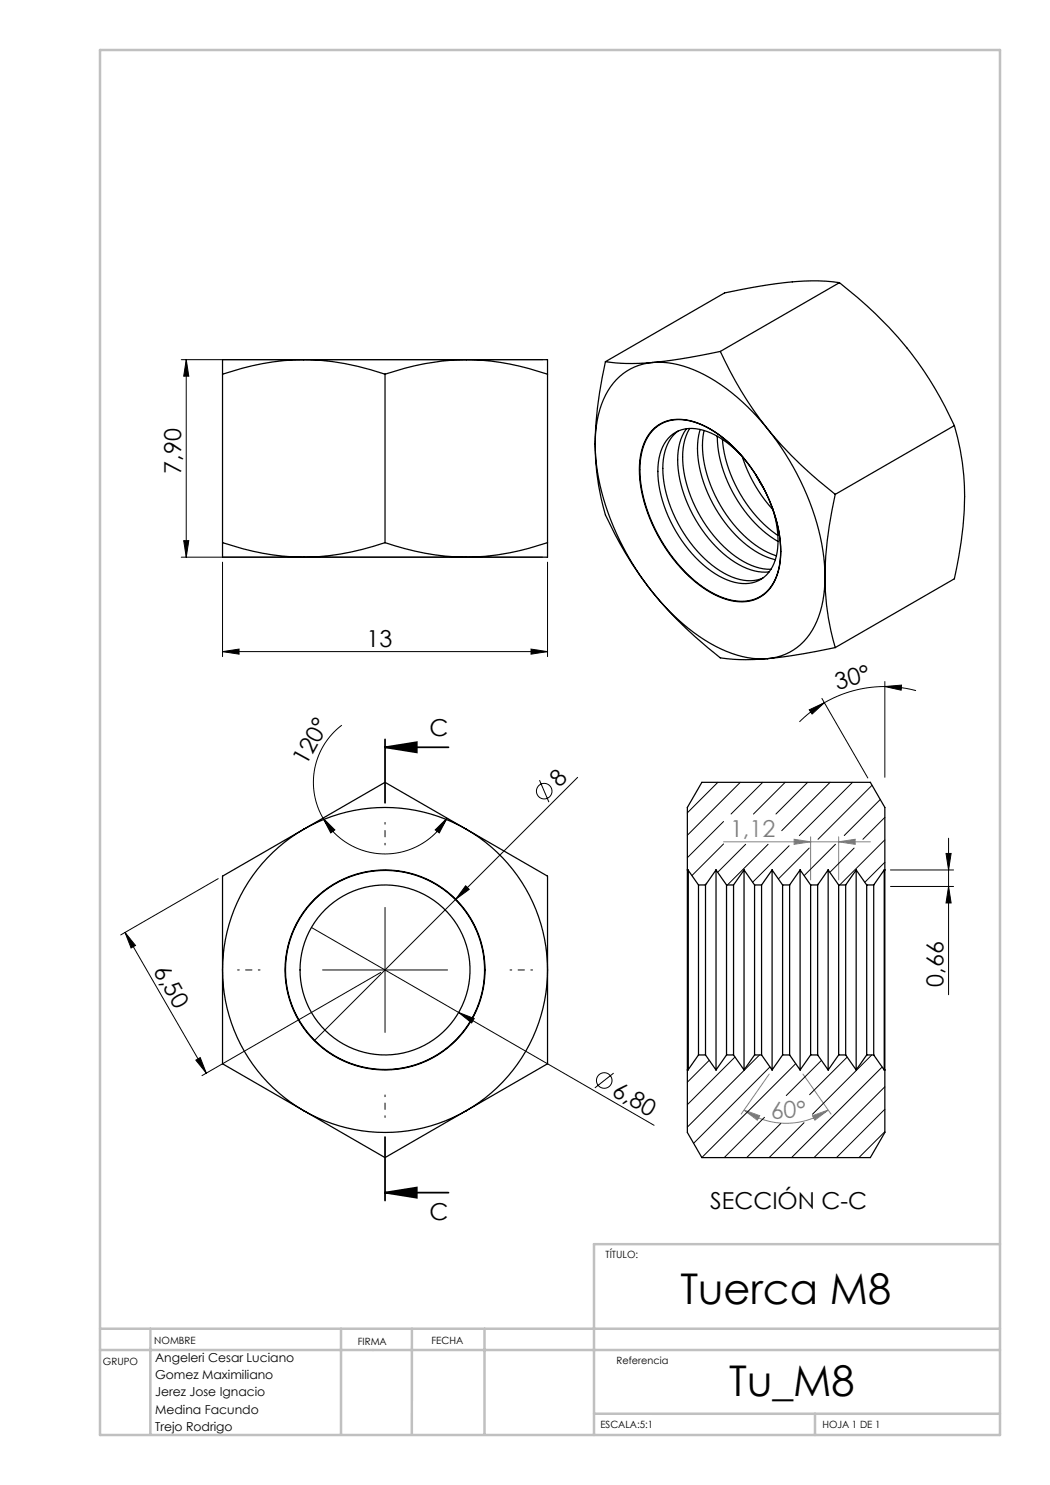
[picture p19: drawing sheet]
<svg xmlns="http://www.w3.org/2000/svg" width="210mm" height="297mm" viewBox="0 0 210 297" stroke-linecap="round" stroke-linejoin="round" font-family="sans-serif">
<defs><g id="words">
<g font-size="8.5">
<text x="136.1" y="260.8">Tuerca M8</text>
<text x="145.9" y="279.3">Tu_M8</text>
</g>
<g font-size="4.7">
<text x="36.2" y="94.8" transform="rotate(-90 36.2 94.8)">7,90</text>
<text x="73.3" y="129.3">13</text>
<text x="167.4" y="137.9" transform="rotate(-14 167.4 137.9)">30°</text>
<text x="85.9" y="147.1">C</text>
<text x="61.3" y="153.3" transform="rotate(-61 61.3 153.3)">120°</text>
<text x="111.9" y="157.7" transform="rotate(-45 111.9 157.7)">8</text>
<text x="30.6" y="194.1" transform="rotate(60 30.6 194.1)">6,50</text>
<text x="188.7" y="197.4" transform="rotate(-90 188.7 197.4)">0,66</text>
<text x="122.2" y="218.9" transform="rotate(30 122.2 218.9)">6,80</text>
<text x="85.9" y="243.9">C</text>
<text x="142.1" y="241.8">SECCIÓN C-C</text>
</g>
<g font-size="4.7" fill="#808080">
<text x="146" y="167.3">1,12</text>
<text x="154.2" y="223.8" transform="rotate(-2 154.2 223.8)">60°</text>
</g>
<g font-size="2.5">
<text x="31" y="272.3">Angeleri Cesar Luciano</text>
<text x="31" y="275.8">Gomez Maximiliano</text>
<text x="31" y="279.3">Jerez Jose Ignacio</text>
<text x="31" y="282.8">Medina Facundo</text>
<text x="31" y="286.2">Trejo Rodrigo</text>
</g>
<g font-size="2">
<text x="121.1" y="251.5">TÍTULO:</text>
<text x="30.9" y="268.8">NOMBRE</text>
<text x="71.6" y="269">FIRMA</text>
<text x="86.3" y="268.7">FECHA</text>
<text x="20.6" y="273">GRUPO</text>
<text x="123.3" y="272.9">Referencia</text>
<text x="120.1" y="285.6">ESCALA:5:1</text>
<text x="164.5" y="285.6">HOJA 1 DE 1</text>
</g>
</g></defs>
<g fill="none" stroke="#000" stroke-width=".2">
<path d="M36.2 71.9h72.3M37.2 71.9v39.5M37.2 71.9l.6 3.3h-1.1zM36.2 111.4h72.3M36.7 108.1h1.1l-.6 3.3zM44.5 112.4v18.9M109.5 112.4v18.9M44.5 130.3l3.3-.5v1zM44.5 130.3h65M106.2 129.8l3.3 .5-3.3 .5zM164.4 139.7l9.2 15.9M177 137.3l3.3-.3-.1 1z"/>
<path d="M177 137.3a24.2 24.2 0 0 0-12.1 3.2M177 137.3a24.2 24.2 0 0 1 6.2 .8M177 136.3v19.2M68.4 145a14.3 14.3 0 0 0-3.8 18.6M107.9 156l1.9 4.4M115.5 155.5l-52.6 52.6M161.9 142l3-1.5-2.5 2.3zM164.9 140.5a24.2 24.2 0 0 0-5 3.9M43.6 175.7l-19.5 11.3M64.6 163.6l2.4 2.4-.8 .6zM64.6 163.6a14.3 14.3 0 0 0 24.8 0M87 166l2.4-2.4-1.5 3z"/>
<path d="M93.1 177.2l.7 .7-2.7 2zM178.1 174h12.6M178.1 177.3h12.6M189.2 170.7h1l-.5 3.3zM189.7 177.3l.5 3.3h-1zM189.7 167.6v31.3M25 186.5l2.1 2.6-.9 .5zM25 186.5l16.3 28.1M62.3 185.5l29.4 17M64.5 194h25M76.1 194.5l-35.7 20.6M77 181.5v25"/>
<path d="M39.2 212l.8-.5 1.3 3.1zM91.7 202.5l3.1 1.2-.5 .9zM91.7 202.5l39.1 22.6M122.7 214.6l-3.7 3"/>
<circle cx="108.8" cy="158.2" r="1.56"/>
<circle cx="120.8" cy="216.1" r="1.56"/>
</g>
<path d="M77 149.5l6.4-1.1v2.1zM77 149.5h12.7M77 147.9v12.7M77 238.5l6.4-1v2zM77 227.4v12.7M77 238.5h12.7" fill="none" stroke="#000" stroke-width=".35"/>
<path d="M144.7 168.4h29.4M158.8 167.9l3.3 .5-3.3 .5zM162.1 167.4v8.6M167.7 168.4l3.3-.5v1zM167.7 167.4v8.6M153.8 214.8l-5.6 8M160.6 214.8l5.6 8M148.8 222l3.1 1.1-.4 .9zM148.8 222a14.7 14.7 0 0 0 16.8 0M162.5 223.1l3.1-1.1-2.6 2z" fill="none" stroke="#808080" stroke-width=".2"/>
<path d="M77 169v-4.5M52 194h-4.5M102 194h4.5M77 219v4.5" fill="none" stroke="#000" stroke-width=".2" stroke-dasharray="15.2 1.3 1.3 1.3" stroke-dashoffset="14.9"/>
<path d="M20 10h180v277h-180zM200 248.8h-81.2v38.2M20 265.8h180M20 270h180M30.1 265.8v21.1M68.2 265.8v21.1M82.4 265.8v21.1M96.9 265.8v21.1M118.8 282.8h81.2M163 282.8v4.2" fill="none" stroke="#c0c0c0" stroke-width=".5"/>
<g fill="#000">
<path d="M93.1 177.2l.7 .7-2.7 2zM91.7 202.5l3.1 1.2-.5 .9z"/>
<path d="M36.7 108.1h1.1l-.6 3.3zM37.2 71.9l.6 3.3h-1.1z"/>
<path d="M44.5 130.3l3.3-.5v1zM106.2 129.8l3.3 .5-3.3 .5z"/>
<path d="M177 137.3l3.3-.3-.1 1zM161.9 142l3-1.5-2.5 2.3z"/>
<path d="M77 149.5l6.4-1.1v2.1zM77 238.5l6.4-1v2z"/>
<path d="M64.6 163.6l2.4 2.4-.8 .6zM87 166l2.4-2.4-1.5 3z"/>
<path d="M189.2 170.7h1l-.5 3.3zM189.7 177.3l.5 3.3h-1z"/>
<path d="M39.2 212l.8-.5 1.3 3.1zM25 186.5l2.1 2.6-.9 .5z"/>
</g>
<g fill="#808080">
<path d="M158.8 167.9l3.3 .5-3.3 .5zM167.7 168.4l3.3-.5v1z"/>
<path d="M148.8 222l3.1 1.1-.4 .9zM162.5 223.1l3.1-1.1-2.6 2z"/>
</g>
<g fill="none" stroke="#000" stroke-width=".25">
<path d="M167.9 56.5a72.8 72.8 0 0 1 23 28.6M167.9 56.5a55 55 0 0 0-17.6 1l-5.4 1.1-23.8 13.7M167.9 56.5l-23.8 13.8M44.5 74.8v33.7M60.8 71.9h32.5M60.8 71.9a49.5 49.5 0 0 1 16.2 2.9M60.8 71.9a49.7 49.7 0 0 0-16.3 2.9M60.8 71.9h-16.3v2.9M77 74.8v33.7M93.3 71.9a50.9 50.9 0 0 0-16.3 2.9M93.3 71.9a50 50 0 0 1 16.2 2.9M93.3 71.9h16.2v2.9"/>
<path d="M109.5 74.8v33.7M121.1 72.3l4.1 .4 5.3-.2M121.1 72.3a76.6 76.6 0 0 0-2.1 16.5M130.5 72.5a11.7 11.7 0 0 0-10.2 8.4l-.9 3.2-.3 2.3-.1 2.4M130.5 72.5a21.3 21.3 0 0 1 13.7 4.5 44.2 44.2 0 0 1 9.3 8.8M144.1 70.3a73.8 73.8 0 0 0 9.4 15.5M144.1 70.3a115.5 115.5 0 0 1-13.6 2.2M119 88.8a49.3 49.3 0 0 0 9.7 27.2l1.8 2.5M119 88.8a49.4 49.4 0 0 0 2.1 14.2 74.1 74.1 0 0 0 9.4 15.5M130.4 86.1a7.7 7.7 0 0 1 8.2-1.8 23.9 23.9 0 0 1 12.1 10 29.2 29.2 0 0 1 5.4 16.9 9.5 9.5 0 0 1-4.1 8.2 9.5 9.5 0 0 1-9.1-.5 30.3 30.3 0 0 1-13.4-16.4 20.1 20.1 0 0 1-.7-13.8l.7-1.4zM130.5 86.1a7.7 7.7 0 0 1 8.4-1.7 24.2 24.2 0 0 1 12.1 10.3 28.5 28.5 0 0 1 5.1 17 8.8 8.8 0 0 1-5.1 8.1 11.1 11.1 0 0 1-9.6-1.8 31.3 31.3 0 0 1-13.4-24 11.4 11.4 0 0 1 2.5-7.9zM135.6 86.2a8.7 8.7 0 0 0-3 7.5 26.5 26.5 0 0 0 12.2 20.9 8.8 8.8 0 0 0 7.8 1"/>
<path d="M137.3 85.7a11.8 11.8 0 0 0-1.5 9.1 26.9 26.9 0 0 0 12 18.1 10.1 10.1 0 0 0 6 1.5M137.9 85.7a13.1 13.1 0 0 0-1 9.6 26.8 26.8 0 0 0 11.8 17 10.4 10.4 0 0 0 5.5 1.6M140 85.9a19 19 0 0 0 1.6 12.8 25.1 25.1 0 0 0 10.9 12.3l2.6 .9M140.8 86.1a21.8 21.8 0 0 0 3.3 15 21.6 21.6 0 0 0 11.2 10.1M143.5 87.3a26.5 26.5 0 0 0 12.1 21M144.5 87.9a27.1 27.1 0 0 0 11.1 19.2M148.5 91.3a28.8 28.8 0 0 0 6.1 10.6M148.7 91.6a16.8 16.8 0 0 0-9.6-5.9 6.3 6.3 0 0 0-7.1 5.2 20.6 20.6 0 0 0 2.6 14.4 23.6 23.6 0 0 0 10.8 10.7 6.9 6.9 0 0 0 8.4-1.5 12.2 12.2 0 0 0 1.5-9.7l-.9-3.3M151.2 94.9l1.6 2.9M153.5 85.8a80.9 80.9 0 0 0 13.5 13.1M153.5 85.8a51.2 51.2 0 0 1 11.5 28.3v1.3M167 98.9a76.6 76.6 0 0 0-2 16.5"/>
<path d="M190.9 85.1a54.1 54.1 0 0 1 .8 26.3l-.8 4.4-23.9 13.7M190.9 85.1l-23.9 13.8M44.5 108.5a50.9 50.9 0 0 0 16.3 2.9M44.5 108.5v2.9h16.3M60.8 111.4h32.5M77 108.5a50.9 50.9 0 0 0 16.3 2.9M77 108.5a50.3 50.3 0 0 1-16.2 2.9M109.5 108.5a51.2 51.2 0 0 1-16.2 2.9M109.5 108.5v2.9h-16.2M130.5 118.5a36.5 36.5 0 0 0 16.9 12.5l3.2 .7h2.9M130.5 118.5a81 81 0 0 0 13.6 13.1l3.9 .3 5.5-.2M165 115.4a18.6 18.6 0 0 1-4.3 12.9 11.1 11.1 0 0 1-7.2 3.4"/>
<path d="M165 115.4a49.4 49.4 0 0 0 2 14.1M167 129.5l-6.2 1.2-7.3 1M60.8 165.8l-16.3 9.4v18.8M60.8 165.8a32.5 32.5 0 0 0-16.3 28.2M60.8 165.8l16.2-9.3 16.3 9.3M60.8 165.8a32.5 32.5 0 0 1 32.5 0M93.3 165.8l16.2 9.4v18.8M93.3 165.8a32.5 32.5 0 0 1 16.2 28.2M137.5 174v40M137.5 174v-12.5l2.9-5h33.7l2.9 5v12.5M137.5 174v.1M137.5 174.1v39.8"/>
<path d="M137.6 174v40M137.6 174l2.1 3M137.6 174l-.1 .1M139.7 177v34M139.7 177h1.4M141.1 177v34M143.2 174v40M143.2 174l2.1 3M143.2 174l-2.1 3M145.3 177v34M145.3 177h1.4M146.7 177v34"/>
<path d="M148.8 174v40M148.8 174l2.1 3M148.8 174l-2.1 3M150.9 177v34M150.9 177h1.4M152.3 177v34M154.4 174v40M154.4 174l2.1 3M154.4 174l-2.1 3M156.5 177v34M156.5 177h1.4M157.9 177v34"/>
<path d="M160 174v40M160 174l2.1 3M160 174l-2.1 3M162.1 177v34M162.1 177h1.4M163.5 177v34M165.6 174v40M165.6 174l2.1 3M165.6 174l-2.1 3M167.7 177v34M167.7 177h1.4M169.1 177v34"/>
<path d="M171.2 174v40M171.2 174l2.1 3M171.2 174l-2.1 3M173.3 177v34M173.3 177h1.4M174.7 177v34M176.8 174v40M176.8 174h.2M176.8 174l-2.1 3M177 174v40M44.5 194v18.8l16.3 9.3M44.5 194a32.5 32.5 0 0 0 16.3 28.1"/>
<path d="M109.5 194a32.5 32.5 0 0 1-16.2 28.1M109.5 194v18.8l-16.2 9.3M137.5 214v12.5l2.9 5h33.7l2.9-5v-12.5M137.5 213.9v.1M137.5 213.9l.1 .1M139.7 211l-2.1 3M139.7 211h1.4M141.1 211l2.1 3M145.3 211h1.4M145.3 211l-2.1 3M146.7 211l2.1 3M150.9 211h1.4"/>
<path d="M150.9 211l-2.1 3M152.3 211l2.1 3M156.5 211h1.4M156.5 211l-2.1 3M157.9 211l2.1 3M162.1 211h1.4M162.1 211l-2.1 3M163.5 211l2.1 3M167.7 211h1.4M167.7 211l-2.1 3M169.1 211l2.1 3M173.3 211h1.4"/>
<path d="M173.3 211l-2.1 3M174.7 211l2.1 3M176.8 214h.2M60.8 222.1l16.2 9.4 16.3-9.4M60.8 222.1a32.5 32.5 0 0 0 32.5 0"/>
<circle cx="77" cy="194" r="19.9"/>
<circle cx="77" cy="194" r="20"/>
<circle cx="77" cy="194" r="17"/>
</g>
<g fill="none" stroke="#000" stroke-width=".2">
<path d="M143.6 156.5l-6.1 6.1M148.1 156.5l-10.6 10.6M152.5 156.5l-6.3 6.3M157 156.5l-6.3 6.3M161.5 156.5l-6.3 6.3M166 156.5l-9.7 9.6M170.5 156.5l-10.6 10.6M174.4 157.1l-10.8 10.8M176.1 159.9l-7.3 7.2M141.3 176.6l-.3 .4M144.7 164.3l-7.2 7.2M144.7 168.8l-6.3 6.3"/>
<path d="M149.1 168.9l-5.6 5.6M153.6 168.9l-8.1 8.1M157.8 169.2l-7.3 7.2M161.8 169.6l-6.1 6.2M163.7 176.7l-.2 .3M167.1 168.9l-6.3 6.2M170.8 169.6l-4.8 4.9M177 163.5l-4.4 4.4M177 168l-9.1 9M177 172.5l-4 4M141.9 212.1l-4.4 4.3M147 211.4l-9.5 9.5"/>
<path d="M151.9 211l-14.4 14.4M154 213.4l-15.3 15.3M159.1 212.7l-18.7 18.8M164.3 212.1l-7 7M169.4 211.4l-7.5 7.5M174.4 211l-11.9 11.8M176.4 213.4l-18.1 18.1M177 217.4l-14.2 14.1M152.9 223.5l-8.1 8M156.1 224.7l-6.8 6.8M160.8 224.5l-7 7M177 221.8l-9.7 9.7"/>
<path d="M177 226.3l-5.2 5.2"/>
</g>
<use href="#words"/>
</svg>
